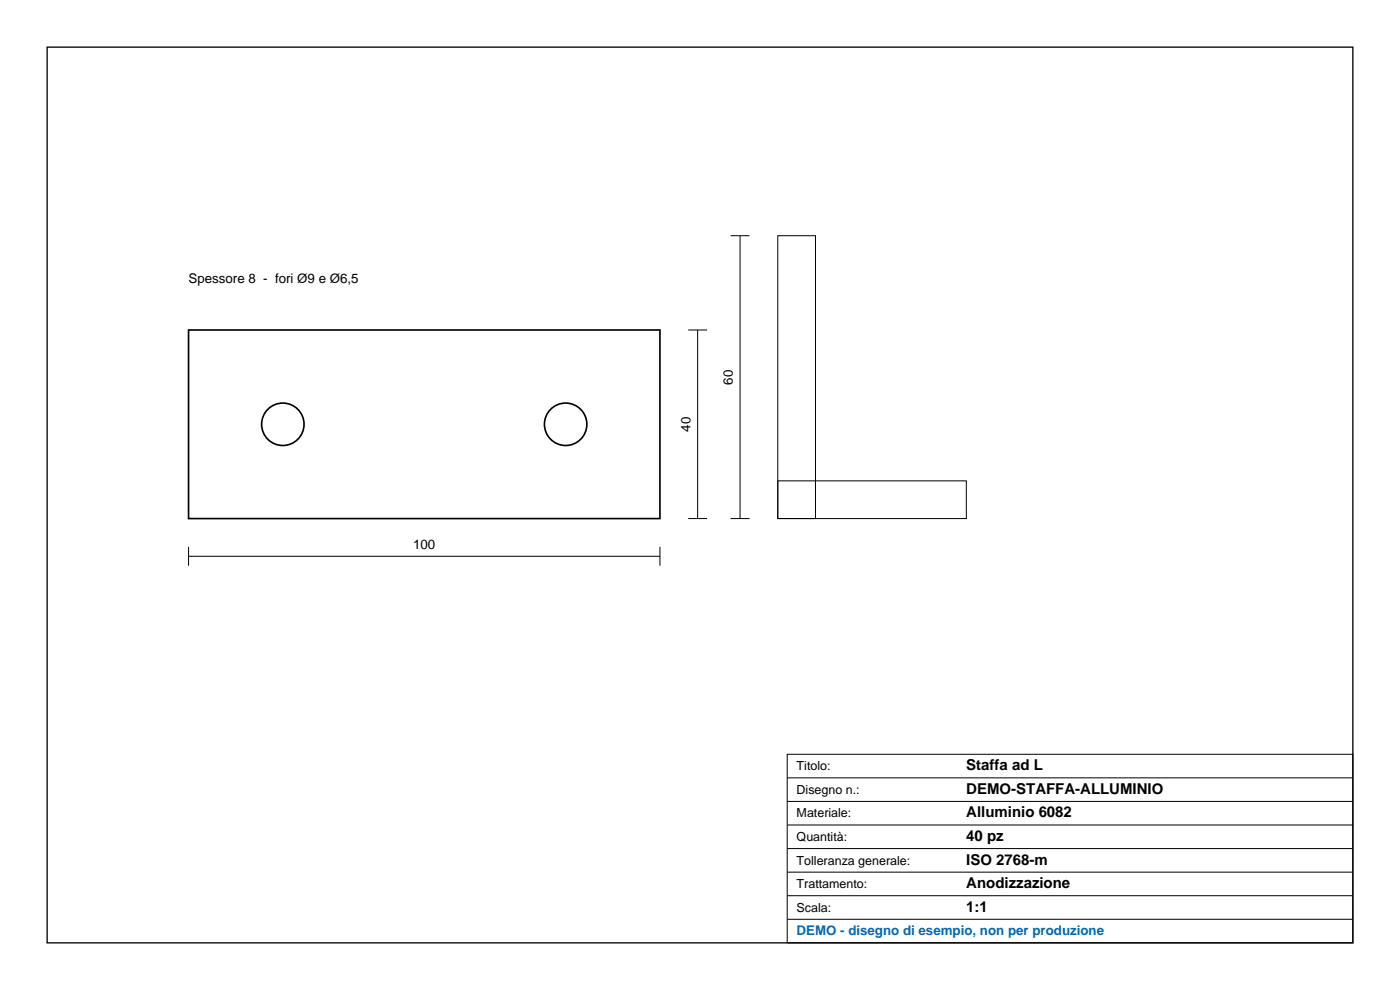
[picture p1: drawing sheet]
<svg xmlns="http://www.w3.org/2000/svg" width="297mm" height="210mm" viewBox="0 0 297 210" stroke-linecap="round" stroke-linejoin="round" font-family="sans-serif">
<defs><g id="words">
<g font-size="3.2">
<text x="205" y="163.4">Staffa ad L</text>
<text x="205" y="168.4">DEMO-STAFFA-ALLUMINIO</text>
<text x="205" y="173.4">Alluminio 6082</text>
<text x="205" y="178.4">40 pz</text>
<text x="205" y="183.4">ISO 2768-m</text>
<text x="205" y="188.4">Anodizzazione</text>
<text x="205" y="193.4">1:1</text>
</g>
<g font-size="2.8">
<text x="40" y="60">Spessore 8 - fori Ø9 e Ø6,5</text>
<text x="155.5" y="81.6" transform="rotate(-90 155.5 81.6)">60</text>
<text x="146.5" y="91.6" transform="rotate(-90 146.5 91.6)">40</text>
<text x="87.6" y="116.5">100</text>
</g>
<text font-size="2.8" fill="#0069b5" x="169" y="198.4">DEMO - disegno di esempio, non per produzione</text>
<g font-size="2.6">
<text x="169" y="163.4">Titolo:</text>
<text x="169" y="168.4">Disegno n.:</text>
<text x="169" y="173.4">Materiale:</text>
<text x="169" y="178.4">Quantità:</text>
<text x="169" y="183.4">Tolleranza generale:</text>
<text x="169" y="188.4">Trattamento:</text>
<text x="169" y="193.4">Scala:</text>
</g>
</g></defs>
<path d="M10 10h277v190h-277z" fill="none" stroke="#000" stroke-width=".28"/>
<g fill="none" stroke="#000" stroke-width=".21">
<path d="M155 50h4M157 50v60M165 50h8v60h-8zM146 70h4M148 70v40M40 118h100M40 116v4M140 116v4M146 110h4M155 110h4M165 102h40v8h-40zM167 160h120v40h-120z"/>
<path d="M167 165h120M167 170h120M167 175h120M167 180h120M167 185h120M167 190h120M167 195h120"/>
</g>
<g fill="none" stroke="#000" stroke-width=".35">
<path d="M40 70h100v40h-100z"/>
<circle cx="60" cy="90" r="4.5"/>
<circle cx="120" cy="90" r="4.5"/>
</g>
<use href="#words"/>
</svg>
